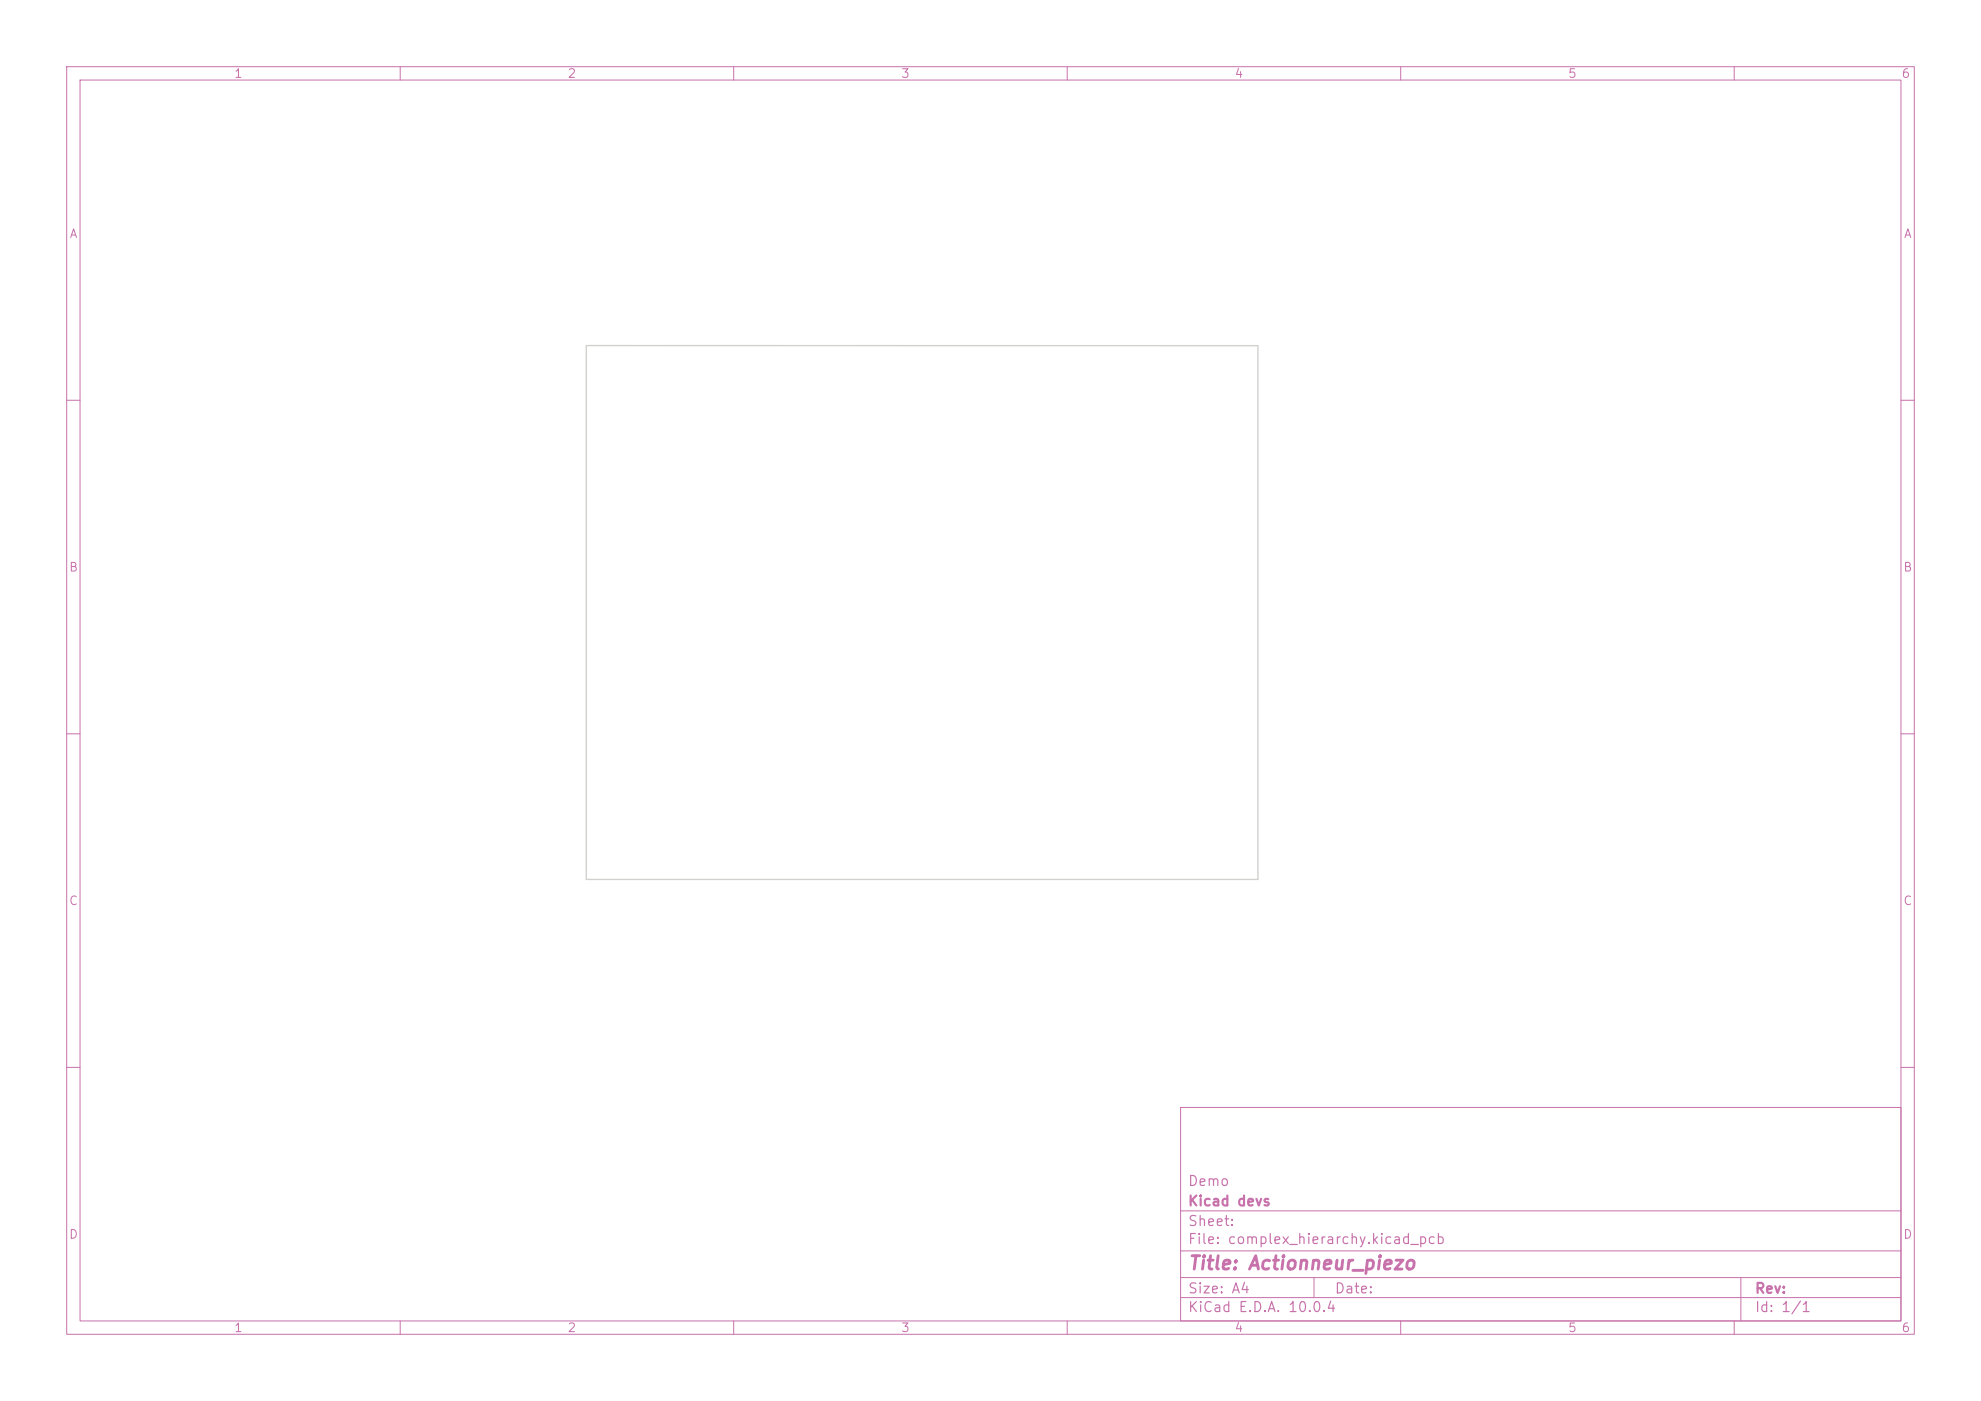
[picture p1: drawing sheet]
<svg xmlns="http://www.w3.org/2000/svg" width="297mm" height="210mm" viewBox="0 0 297 210" stroke-linecap="round" stroke-linejoin="round" font-family="sans-serif">
<defs><g id="words">
<text font-size="2" fill="#c872ab" x="178" y="190.8">Title: Actionneur_piezo</text>
<g font-size="1.5" fill="#c872ab">
<text x="178" y="178.2">Demo</text>
<text x="178" y="184.2">Sheet:</text>
<text x="178" y="181.2">Kicad devs</text>
<text x="178" y="186.9">File: complex_hierarchy.kicad_pcb</text>
<text x="178" y="197.1">KiCad E.D.A. 10.0.4</text>
<text x="178" y="194.3">Size: A4</text>
<text x="200" y="194.3">Date:</text>
<text x="263" y="194.3">Rev:</text>
<text x="263" y="197.1">Id: 1/1</text>
</g>
<g font-size="1.3" fill="#c872ab">
<text x="35" y="12">1</text>
<text x="85" y="12">2</text>
<text x="135" y="12">3</text>
<text x="185" y="12">4</text>
<text x="235" y="12">5</text>
<text x="285" y="12">6</text>
<text x="10.3" y="36">A</text>
<text x="285.4" y="36">A</text>
<text x="10.3" y="86">B</text>
<text x="285.3" y="86">B</text>
<text x="10.3" y="136">C</text>
<text x="285.3" y="136">C</text>
<text x="10.3" y="186">D</text>
<text x="285.3" y="186">D</text>
<text x="35" y="200">1</text>
<text x="85" y="200">2</text>
<text x="135" y="200">3</text>
<text x="185" y="200">4</text>
<text x="235" y="200">5</text>
<text x="285" y="200">6</text>
</g>
</g></defs>
<g fill="none" stroke="#c872ab" stroke-width=".15">
<path d="M10 10h277v190h-277zM12 12h273v186h-273zM60 10v2M110 10v2M160 10v2M210 10v2M260 10v2M10 60h2M285 60h2M10 110h2M285 110h2M10 160h2"/>
<path d="M177 166h108v32h-108zM285 160h2M60 198v2M110 198v2M160 198v2M177 194.5h108M177 191.5h108M177 187.5h108M177 181.5h108M197 191.5v3M210 198v2M260 198v2"/>
<path d="M261 191.5v6.5"/>
</g>
<path d="M87.9 51.8h100.7v80h-100.7z" fill="none" stroke="#d0d2cd" stroke-width=".2"/>
<use href="#words"/>
</svg>
